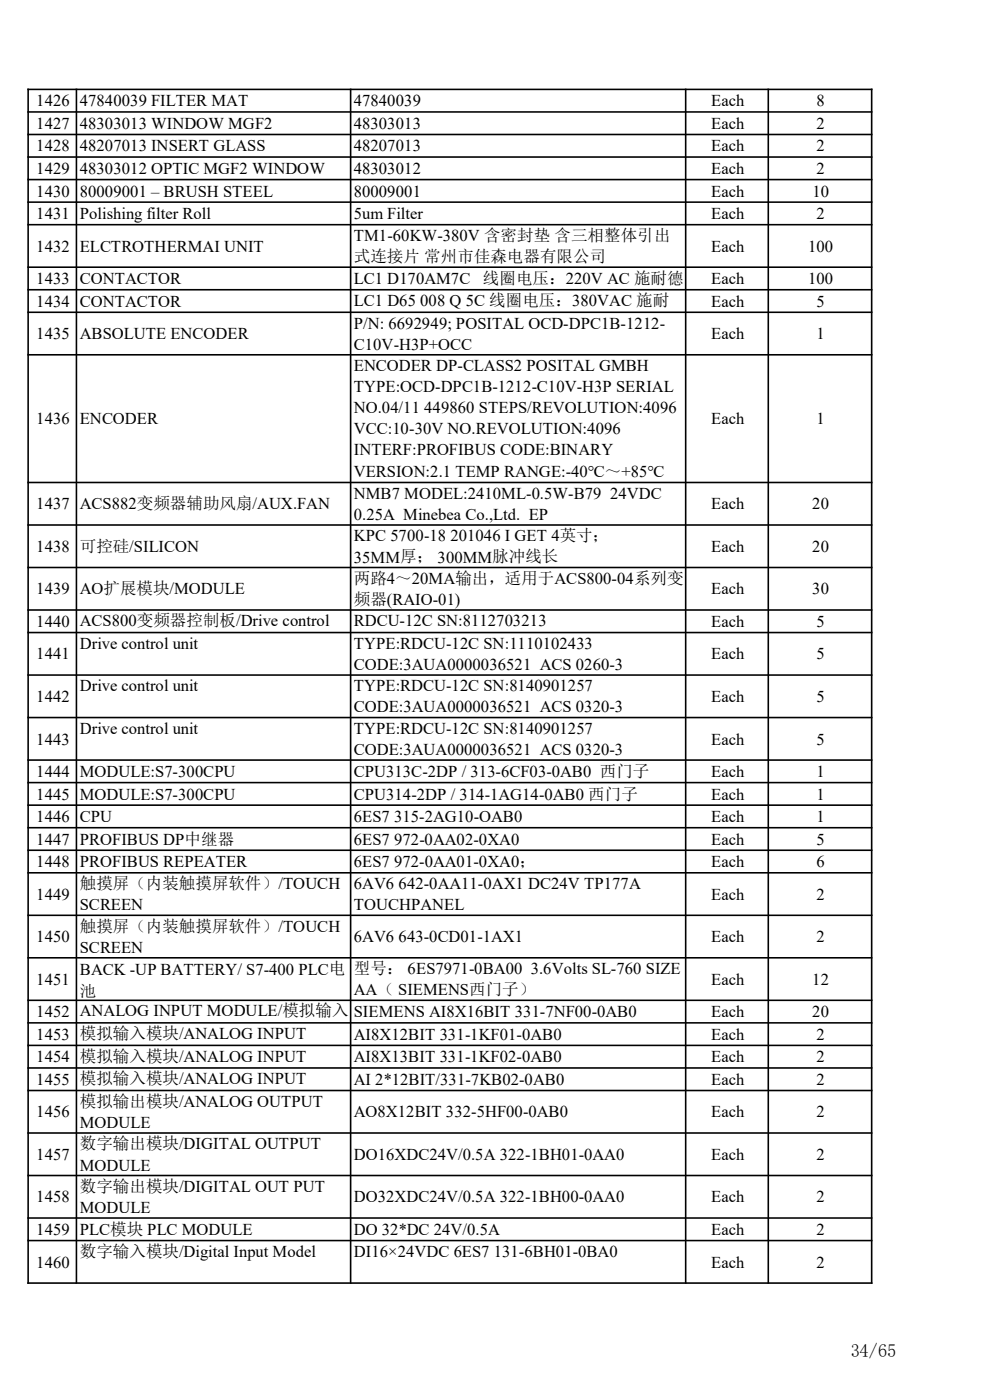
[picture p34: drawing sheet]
<svg xmlns="http://www.w3.org/2000/svg" width="210mm" height="297mm" viewBox="0 0 210 297" stroke-linecap="round" stroke-linejoin="round" font-family="sans-serif">
<defs><g id="words">
<text font-size="3.9" x="180.5" y="287.9">34/65</text>
<g font-size="3.5">
<text x="7.7" y="22.6">1426 47840039 FILTER MAT</text>
<text x="75.1" y="22.6">47840039</text>
<text x="150.9" y="22.6">Each</text>
<text x="173.2" y="22.6">8</text>
<text x="7.7" y="27.3">1427 48303013 WINDOW MGF2</text>
<text x="75.1" y="27.3">48303013</text>
<text x="150.9" y="27.3">Each</text>
<text x="173.2" y="27.3">2</text>
<text x="7.7" y="32.1">1428 48207013 INSERT GLASS</text>
<text x="75.1" y="32.1">48207013</text>
<text x="150.9" y="32.1">Each</text>
<text x="173.2" y="32.1">2</text>
<text x="7.7" y="36.9">1429 48303012 OPTIC MGF2 WINDOW</text>
<text x="7.7" y="41.7">1430 80009001 – BRUSH STEEL</text>
<text x="75.1" y="41.7">80009001</text>
<text x="75.1" y="36.9">48303012</text>
<text x="150.9" y="41.7">Each</text>
<text x="150.9" y="36.9">Each</text>
<text x="172.3" y="41.7">10</text>
<text x="173.2" y="36.9">2</text>
<text x="7.7" y="46.5">1431 Polishing filter Roll</text>
<text x="75.1" y="46.5">5um Filter</text>
<text x="150.9" y="46.5">Each</text>
<text x="173.2" y="46.5">2</text>
<text x="7.7" y="53.4">1432 ELCTROTHERMAI UNIT</text>
<text x="75.1" y="51.1">TM1-60KW-380V 含密封垫 含三相整体引出</text>
<text x="150.9" y="53.4">Each</text>
<text x="171.4" y="53.4">100</text>
<text x="75.1" y="55.6">式连接片 常州市佳森电器有限公司</text>
<text x="7.7" y="60.3">1433 CONTACTOR</text>
<text x="7.7" y="65.1">1434 CONTACTOR</text>
<text x="75.1" y="64.9">LC1 D65 008 Q 5C 线圈电压：380VAC 施耐</text>
<text x="75.1" y="60.3">LC1 D170AM7C</text>
<text x="102.5" y="60.3">线圈电压：220V AC 施耐德</text>
<text x="150.9" y="60.3">Each</text>
<text x="150.9" y="65.1">Each</text>
<text x="171.4" y="60.3">100</text>
<text x="173.2" y="65.1">5</text>
<text x="7.7" y="72">1435 ABSOLUTE ENCODER</text>
<text x="75.1" y="69.7">P/N: 6692949; POSITAL OCD-DPC1B-1212-</text>
<text x="150.9" y="72">Each</text>
<text x="173.2" y="72">1</text>
<text x="75.1" y="74.2">C10V-H3P+OCC</text>
<text x="75.1" y="78.7">ENCODER DP-CLASS2 POSITAL GMBH</text>
<text x="75.1" y="83.2">TYPE:OCD-DPC1B-1212-C10V-H3P SERIAL</text>
<text x="75.1" y="87.6">NO.04/11 449860 STEPS/REVOLUTION:4096</text>
<text x="7.7" y="90">1436 ENCODER</text>
<text x="75.1" y="92.1">VCC:10-30V NO.REVOLUTION:4096</text>
<text x="150.9" y="90">Each</text>
<text x="173.2" y="90">1</text>
<text x="75.1" y="96.6">INTERF:PROFIBUS CODE:BINARY</text>
<text x="75.1" y="101.1">VERSION:2.1 TEMP RANGE:-40℃～+85℃</text>
<text x="75.1" y="105.6">MADE IN POLAND</text>
<text x="75.1" y="105.8">NMB7 MODEL:2410ML-0.5W-B79 24VDC</text>
<text x="7.7" y="108.1">1437 ACS882变频器辅助风扇/AUX.FAN</text>
<text x="75.1" y="110.3">0.25A Minebea Co.,Ltd. EP</text>
<text x="150.9" y="108.1">Each</text>
<text x="172.3" y="108.1">20</text>
<text x="7.7" y="117.1">1438</text>
<text x="16.9" y="117.1">可控硅/SILICON</text>
<text x="75.1" y="114.9">KPC 5700-18 201046 I GET 4英寸；</text>
<text x="75.1" y="119.3">35MM厚； 300MM脉冲线长</text>
<text x="150.9" y="117.1">Each</text>
<text x="172.3" y="117.1">20</text>
<text x="75.1" y="123.9">两路4～20MA输出，适用于ACS800-04系列变</text>
<text x="7.7" y="126.1">1439 AO扩展模块/MODULE</text>
<text x="75.1" y="128.4">频器(RAIO-01)</text>
<text x="150.9" y="126.1">Each</text>
<text x="172.3" y="126.1">30</text>
<text x="7.7" y="133">1440</text>
<text x="16.9" y="132.8">ACS800变频器控制板/Drive control</text>
<text x="16.9" y="137.3">unit</text>
<text x="16.9" y="137.7">Drive control unit</text>
<text x="75.1" y="132.8">RDCU-12C SN:8112703213</text>
<text x="75.1" y="137.3">CODE:3AUA0000036521</text>
<text x="75.1" y="137.6">TYPE:RDCU-12C SN:1110102433</text>
<text x="150.9" y="133">Each</text>
<text x="173.2" y="133">5</text>
<text x="7.7" y="139.9">1441</text>
<text x="75.1" y="142.1">CODE:3AUA0000036521 ACS 0260-3</text>
<text x="150.9" y="139.9">Each</text>
<text x="173.2" y="139.9">5</text>
<text x="7.7" y="148.9">1442</text>
<text x="16.9" y="146.7">Drive control unit</text>
<text x="75.1" y="146.6">TYPE:RDCU-12C SN:8140901257</text>
<text x="150.9" y="148.9">Each</text>
<text x="173.2" y="148.9">5</text>
<text x="16.9" y="155.7">Drive control unit</text>
<text x="75.1" y="151.1">CODE:3AUA0000036521 ACS 0320-3</text>
<text x="75.1" y="155.7">TYPE:RDCU-12C SN:8140901257</text>
<text x="7.7" y="157.9">1443</text>
<text x="75.1" y="160.1">CODE:3AUA0000036521 ACS 0320-3</text>
<text x="150.9" y="157.9">Each</text>
<text x="173.2" y="157.9">5</text>
<text x="7.7" y="164.8">1444 MODULE:S7-300CPU</text>
<text x="75.1" y="164.8">CPU313C-2DP / 313-6CF03-0AB0 西门子</text>
<text x="150.9" y="164.8">Each</text>
<text x="173.2" y="164.8">1</text>
<text x="7.7" y="169.6">1445 MODULE:S7-300CPU</text>
<text x="75.1" y="169.6">CPU314-2DP / 314-1AG14-0AB0 西门子</text>
<text x="150.9" y="169.6">Each</text>
<text x="173.2" y="169.6">1</text>
<text x="7.7" y="174.4">1446 CPU</text>
<text x="7.7" y="179.2">1447 PROFIBUS DP中继器</text>
<text x="75.1" y="179.2">6ES7 972-0AA02-0XA0</text>
<text x="75.1" y="174.4">6ES7 315-2AG10-OAB0</text>
<text x="150.9" y="179.2">Each</text>
<text x="150.9" y="174.4">Each</text>
<text x="173.2" y="179.2">5</text>
<text x="173.2" y="174.4">1</text>
<text x="7.7" y="184">1448 PROFIBUS REPEATER</text>
<text x="75.1" y="184">6ES7 972-0AA01-0XA0；</text>
<text x="150.9" y="184">Each</text>
<text x="173.2" y="184">6</text>
<text x="7.7" y="190.9">1449</text>
<text x="16.9" y="188.6">触摸屏（内装触摸屏软件）/TOUCH</text>
<text x="75.1" y="188.6">6AV6 642-0AA11-0AX1 DC24V TP177A</text>
<text x="150.9" y="190.9">Each</text>
<text x="173.2" y="190.9">2</text>
<text x="16.9" y="197.7">触摸屏（内装触摸屏软件）/TOUCH</text>
<text x="16.9" y="193.1">SCREEN</text>
<text x="75.1" y="193.1">TOUCHPANEL</text>
<text x="7.7" y="199.9">1450</text>
<text x="16.9" y="202.1">SCREEN</text>
<text x="75.1" y="199.9">6AV6 643-0CD01-1AX1</text>
<text x="150.9" y="199.9">Each</text>
<text x="173.2" y="199.9">2</text>
<text x="7.7" y="208.9">1451</text>
<text x="16.9" y="206.8">BACK -UP BATTERY/ S7-400 PLC电</text>
<text x="75.1" y="206.7">型号： 6ES7971-0BA00 3.6Volts SL-760 SIZE</text>
<text x="150.9" y="208.9">Each</text>
<text x="172.3" y="208.9">12</text>
<text x="7.7" y="215.8">1452</text>
<text x="16.9" y="211.5">池</text>
<text x="16.9" y="215.6">ANALOG INPUT MODULE/模拟输入</text>
<text x="75.1" y="211.2">AA（ SIEMENS西门子）</text>
<text x="75.1" y="215.8">SIEMENS AI8X16BIT 331-7NF00-0AB0</text>
<text x="150.9" y="215.8">Each</text>
<text x="172.3" y="215.8">20</text>
<text x="7.7" y="220.6">1453</text>
<text x="16.9" y="220.4">模拟输入模块/ANALOG INPUT</text>
<text x="75.1" y="220.6">AI8X12BIT 331-1KF01-0AB0</text>
<text x="150.9" y="220.6">Each</text>
<text x="173.2" y="220.6">2</text>
<text x="7.7" y="225.4">1454</text>
<text x="16.9" y="225.2">模拟输入模块/ANALOG INPUT</text>
<text x="16.9" y="224.9">MODULE</text>
<text x="75.1" y="225.4">AI8X13BIT 331-1KF02-0AB0</text>
<text x="150.9" y="225.4">Each</text>
<text x="173.2" y="225.4">2</text>
<text x="7.7" y="230.2">1455</text>
<text x="16.9" y="230">模拟输入模块/ANALOG INPUT</text>
<text x="16.9" y="229.7">MODULE</text>
<text x="75.1" y="230.2">AI 2*12BIT/331-7KB02-0AB0</text>
<text x="150.9" y="230.2">Each</text>
<text x="173.2" y="230.2">2</text>
<text x="7.7" y="237.1">1456</text>
<text x="16.9" y="234.8">模拟输出模块/ANALOG OUTPUT</text>
<text x="16.9" y="234.5">MODULE</text>
<text x="16.9" y="239.3">MODULE</text>
<text x="75.1" y="237.1">AO8X12BIT 332-5HF00-0AB0</text>
<text x="150.9" y="237.1">Each</text>
<text x="173.2" y="237.1">2</text>
<text x="16.9" y="243.8">数字输出模块/DIGITAL OUTPUT</text>
<text x="7.7" y="246.1">1457</text>
<text x="16.9" y="248.3">MODULE</text>
<text x="75.1" y="246.1">DO16XDC24V/0.5A 322-1BH01-0AA0</text>
<text x="150.9" y="246.1">Each</text>
<text x="173.2" y="246.1">2</text>
<text x="7.7" y="255.1">1458</text>
<text x="16.9" y="252.9">数字输出模块/DIGITAL OUT PUT</text>
<text x="16.9" y="257.3">MODULE</text>
<text x="75.1" y="255.1">DO32XDC24V/0.5A 322-1BH00-0AA0</text>
<text x="150.9" y="255.1">Each</text>
<text x="173.2" y="255.1">2</text>
<text x="7.7" y="262">1459 PLC模块 PLC MODULE</text>
<text x="75" y="262">DO 32*DC 24V/0.5A</text>
<text x="150.9" y="262">Each</text>
<text x="173.2" y="262">2</text>
<text x="7.7" y="268.9">1460</text>
<text x="16.9" y="266.7">数字输入模块/Digital Input Model</text>
<text x="75" y="266.7">DI16×24VDC 6ES7 131-6BH01-0BA0</text>
<text x="150.9" y="268.9">Each</text>
<text x="173.2" y="268.9">2</text>
</g>
</g></defs>
<g fill="#000">
<path d="M5.8 18.8h179.3v.3h-179.3zM5.8 23.6h179.3v.3h-179.3zM5.8 28.4h179.3v.3h-179.3zM5.8 33.1h179.3v.4h-179.3zM5.8 37.9h179.3v.4h-179.3zM5.8 42.7h179.3v.4h-179.3zM5.8 47.5h179.3v.3h-179.3zM5.8 56.5h179.3v.4h-179.3zM5.8 61.3h179.3v.3h-179.3zM5.8 66.1h179.3v.3h-179.3zM5.8 75.1h179.3v.3h-179.3zM5.8 102.2h179.3v.3h-179.3zM5.8 111.2h179.3v.3h-179.3zM5.8 120.2h179.3v.4h-179.3zM5.8 129.2h179.3v.4h-179.3zM5.8 134h179.3v.4h-179.3zM5.8 143h179.3v.4h-179.3zM5.8 152.1h179.3v.3h-179.3zM5.8 161.1h179.3v.3h-179.3zM5.8 165.9h179.3v.3h-179.3zM5.8 170.6h179.3v.4h-179.3zM5.8 175.4h179.3v.4h-179.3zM5.8 180.2h179.3v.4h-179.3zM5.8 185h179.3v.3h-179.3zM5.8 194h179.3v.4h-179.3zM5.8 203h179.3v.4h-179.3zM5.8 212h179.3v.4h-179.3zM5.8 216.8h179.3v.4h-179.3zM5.8 221.6h179.3v.4h-179.3zM5.8 226.4h179.3v.3h-179.3zM5.8 231.2h179.3v.3h-179.3zM5.8 240.2h179.3v.3h-179.3zM5.8 249.2h179.3v.4h-179.3zM5.8 258.2h179.3v.4h-179.3zM5.8 263h179.3v.4h-179.3zM5.8 272h179.3v.4h-179.3z" fill-rule="evenodd"/>
<path d="M5.8 18.8h.3v253.6h-.3zM16 18.8h.4v253.6h-.4zM74.2 18.8h.3v253.6h-.3zM145.3 18.8h.3v253.6h-.3zM162.8 18.8h.4v253.6h-.4zM184.7 18.8h.4v253.6h-.4z" fill-rule="evenodd"/>
</g>
<use href="#words"/>
</svg>
